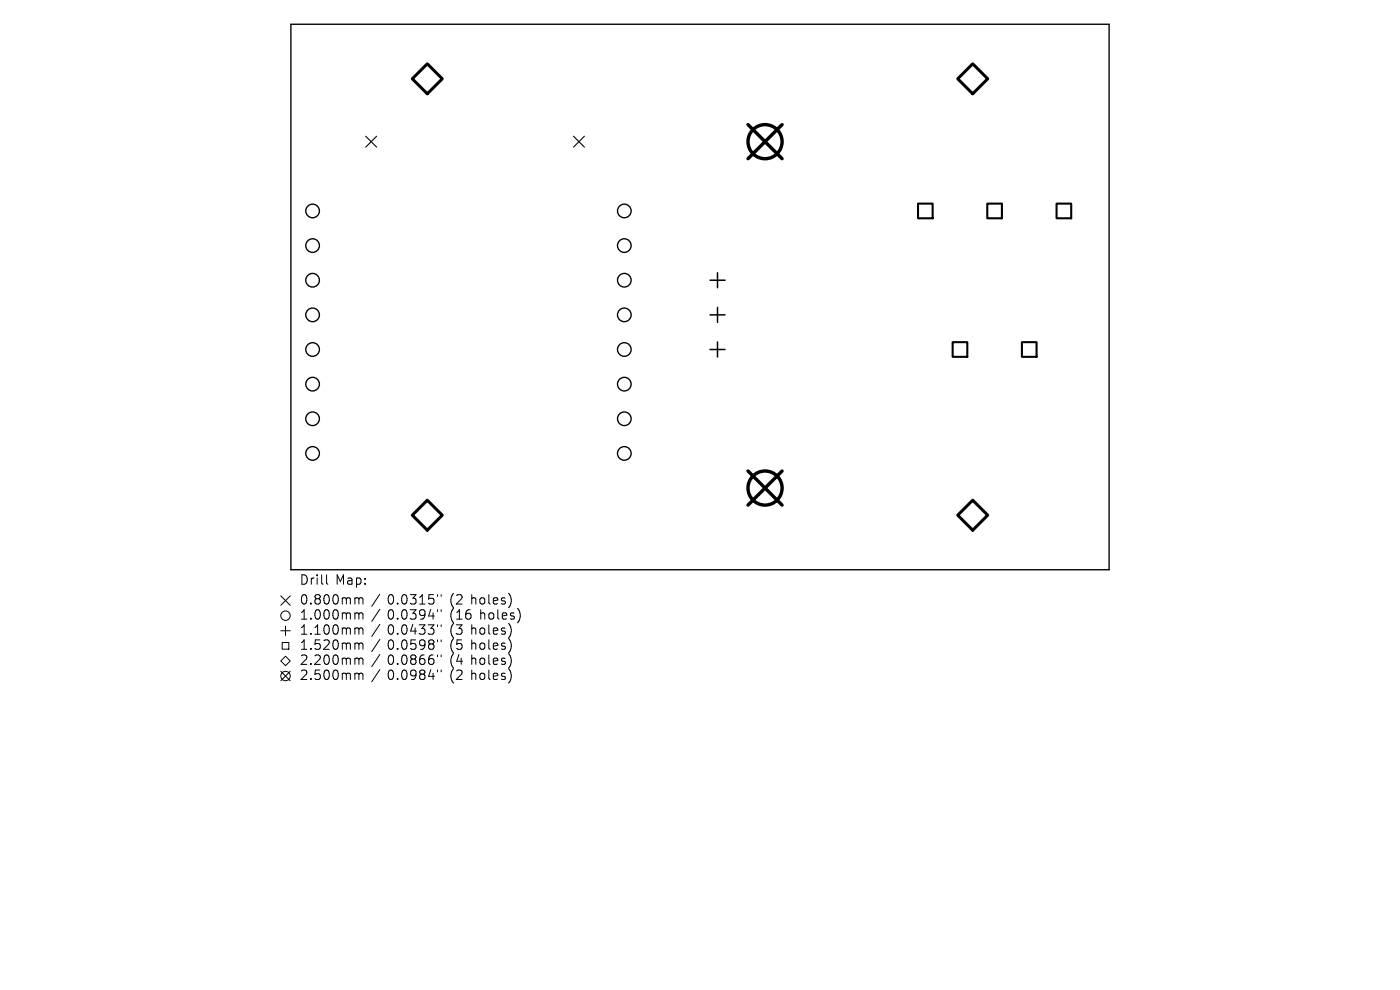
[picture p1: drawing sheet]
<svg xmlns="http://www.w3.org/2000/svg" width="297mm" height="210mm" viewBox="0 0 297 210" stroke-linecap="round" stroke-linejoin="round" font-family="sans-serif">
<defs><g id="words">
<g font-size="2.8">
<text x="63.6" y="124.5">Drill</text>
<text x="71.2" y="124.5">Map:</text>
<text x="63.6" y="128.7">0.800mm</text>
<text x="63.6" y="131.9">1.000mm</text>
<text x="82.2" y="128.7">0.0315&quot;</text>
<text x="82.2" y="131.9">0.0394&quot;</text>
<text x="95.5" y="128.7">(2</text>
<text x="95.5" y="131.9">(16</text>
<text x="100" y="128.7">holes)</text>
<text x="101.9" y="131.9">holes)</text>
<text x="63.6" y="135.1">1.100mm</text>
<text x="82.2" y="135.1">0.0433&quot;</text>
<text x="95.5" y="135.1">(3</text>
<text x="100" y="135.1">holes)</text>
<text x="63.6" y="138.3">1.520mm</text>
<text x="63.6" y="141.5">2.200mm</text>
<text x="82.2" y="138.3">0.0598&quot;</text>
<text x="82.2" y="141.5">0.0866&quot;</text>
<text x="95.5" y="138.3">(5</text>
<text x="95.5" y="141.5">(4</text>
<text x="100" y="138.3">holes)</text>
<text x="100" y="141.5">holes)</text>
<text x="63.6" y="144.7">2.500mm</text>
<text x="82.2" y="144.7">0.0984&quot;</text>
<text x="95.5" y="144.7">(2</text>
<text x="100" y="144.7">holes)</text>
</g>
</g></defs>
<g fill="none" stroke="#000" stroke-width=".29">
<path d="M61.7 5.1h173.6v115.8h-173.6z"/>
<circle cx="66.3" cy="59.4" r="1.45"/>
<circle cx="66.3" cy="52.1" r="1.45"/>
<circle cx="66.3" cy="44.7" r="1.45"/>
<circle cx="132.4" cy="59.4" r="1.45"/>
<circle cx="132.4" cy="52.1" r="1.45"/>
<circle cx="132.4" cy="44.7" r="1.45"/>
<circle cx="66.3" cy="74.1" r="1.45"/>
<circle cx="66.3" cy="66.8" r="1.45"/>
<circle cx="132.4" cy="74.1" r="1.45"/>
<circle cx="132.4" cy="66.8" r="1.45"/>
<circle cx="66.3" cy="88.8" r="1.45"/>
<circle cx="66.3" cy="81.5" r="1.45"/>
<circle cx="66.3" cy="96.2" r="1.45"/>
<circle cx="132.4" cy="88.8" r="1.45"/>
<circle cx="132.4" cy="81.5" r="1.45"/>
<circle cx="132.4" cy="96.2" r="1.45"/>
</g>
<path d="M77.6 28.9l2.3 2.3M79.9 28.9l-2.3 2.3M121.7 28.9l2.3 2.3M124 28.9l-2.3 2.3" fill="none" stroke="#000" stroke-width=".23"/>
<path d="M150.6 59.4h3.2M152.2 57.9v3.1M150.6 66.8h3.2M150.6 74.1h3.2M152.2 65.2v3.2M152.2 72.5v3.2" fill="none" stroke="#000" stroke-width=".32"/>
<path d="M194.8 43.2h3.1v3.1h-3.1zM209.4 43.2h3.2v3.1h-3.2zM224.1 43.2h3.2v3.1h-3.2zM202.1 72.6h3.1v3.1h-3.1zM216.8 72.6h3.1v3.1h-3.1z" fill="none" stroke="#000" stroke-width=".44"/>
<path d="M90.6 13.5l3.2 3.2-3.2 3.2-3.1-3.2zM206.4 13.5l3.1 3.2-3.1 3.2-3.2-3.2zM90.6 106.1l3.2 3.2-3.2 3.2-3.1-3.2zM206.4 106.1l3.1 3.2-3.1 3.2-3.2-3.2z" fill="none" stroke="#000" stroke-width=".64"/>
<g fill="none" stroke="#000" stroke-width=".72">
<path d="M158.7 26.4l7.2 7.3M165.9 26.4l-7.2 7.3M158.7 99.9l7.2 7.2M165.9 99.9l-7.2 7.2"/>
<circle cx="162.3" cy="30.1" r="3.6"/>
<circle cx="162.3" cy="103.5" r="3.6"/>
</g>
<g fill="none" stroke="#000" stroke-width=".21">
<path d="M59.6 126.4l2 2M59.6 133.8h2M59.9 136.3h1.4v1.4h-1.4zM60.6 132.8v2M61.6 126.4l-2 2M69.3 121.9v1.8l.3 .2M75.9 126.8l.2 .3M75.9 130l.2 .3M75.9 133.2l.2 .3M75.9 136.4l.2 .3M75.9 139.6l.2 .3M76.1 127.1v1"/>
<path d="M76.1 130.3v1M76.1 133.5v1M76.1 136.7v1M76.1 139.9v1M76.1 127.1l.3-.3 .5 .1 .1 1.2M76.1 130.3l.3-.3 .5 .1 .1 1.2M76.1 133.5l.3-.3 .5 .1 .1 1.2M76.1 136.7l.3-.3 .5 .1 .1 1.2M76.1 139.9l.3-.3 .5 .1 .1 1.2M80.6 126l-1.7 2.6M80.6 129.2l-1.7 2.6M80.6 132.4l-1.7 2.6"/>
<path d="M80.6 135.6l-1.7 2.6M80.6 138.8l-1.7 2.6M92.8 126.1v.4M92.8 129.3v.4M92.8 132.5v.4M92.8 135.7v.4M92.8 138.9v.4M93.6 126.1v.4M93.6 129.3v.4M93.6 132.5v.4M93.6 135.7v.4M93.6 138.9v.4"/>
<path d="M108.4 126.7v1.3M108.4 133.1v1.3M108.4 136.3v1.3M108.4 139.5v1.3M110.3 129.9v1.3M59.6 140.2l1-1 1 1-1 1zM59.6 142.4l2 2M61.6 142.4l-2 2M75.9 142.8l.2 .3M76.1 143.1v1M76.1 143.1l.3-.3 .5 .1 .1 1.2M80.6 142l-1.7 2.6"/>
<path d="M92.8 142.1v.4M93.6 142.1v.4M108.4 142.7v1.3"/>
<circle cx="60.6" cy="130.6" r="1"/>
<circle cx="60.6" cy="143.4" r="1"/>
</g>
<use href="#words"/>
</svg>
